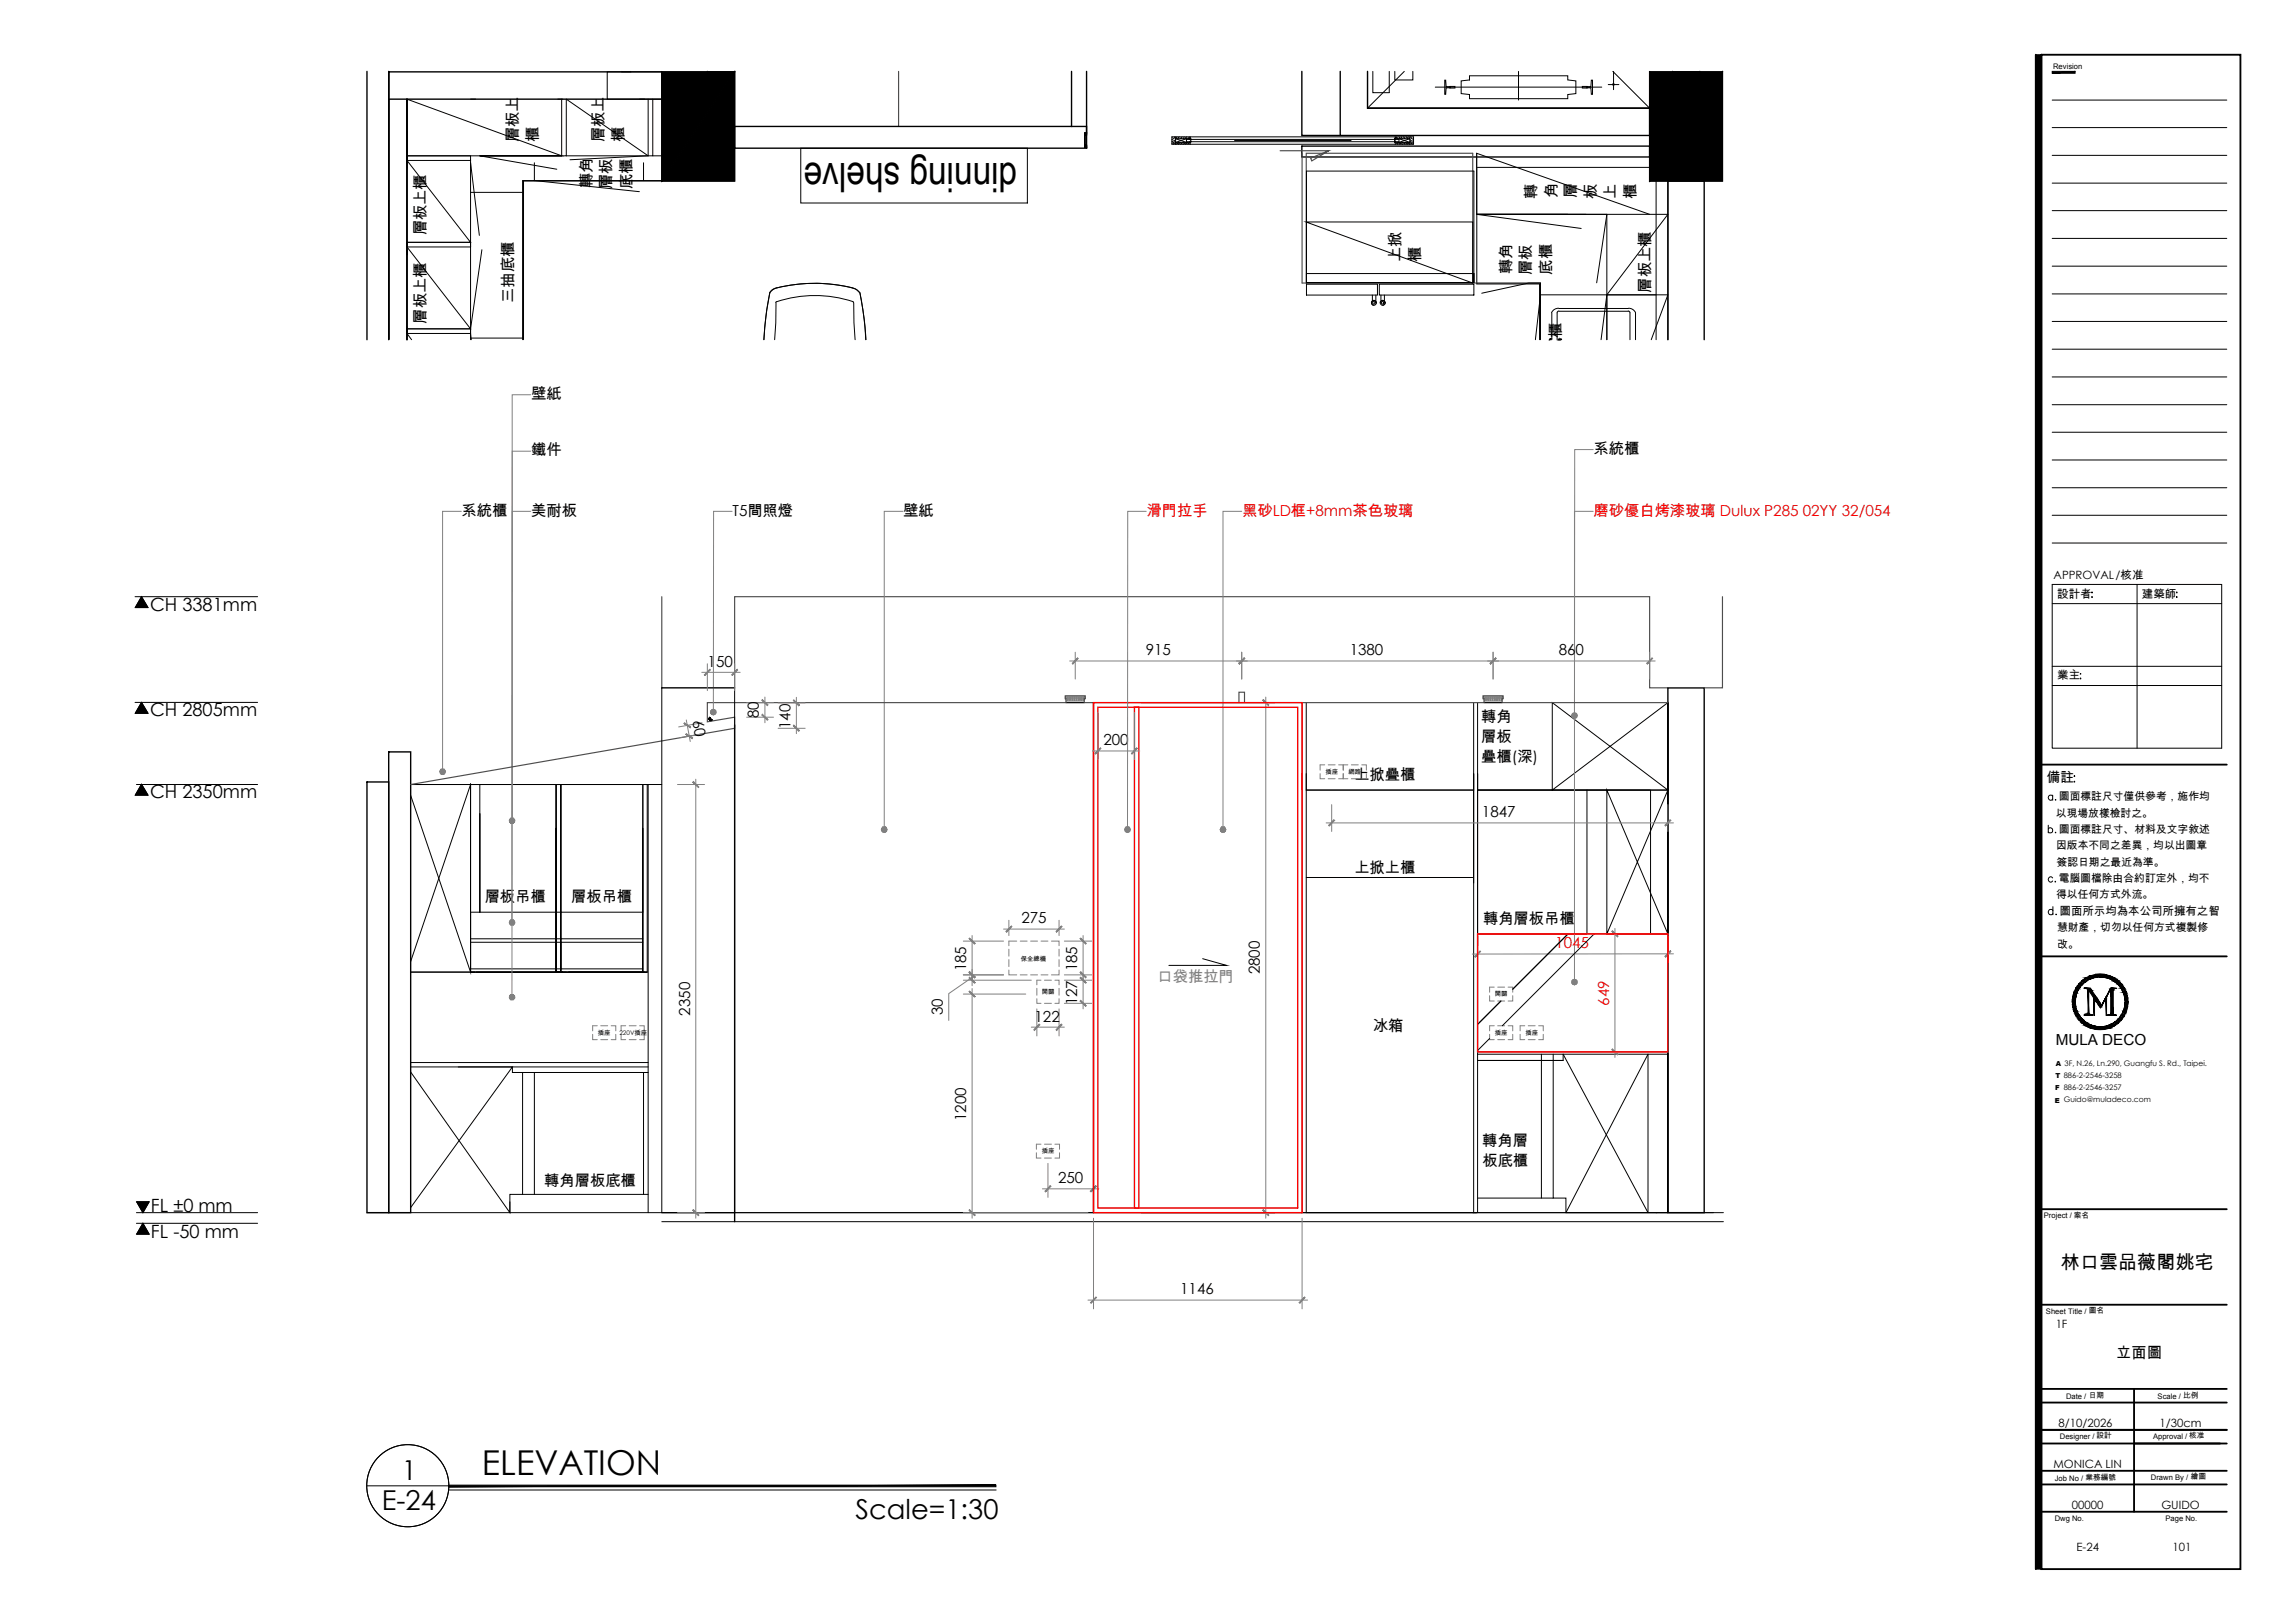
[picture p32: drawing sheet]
<svg xmlns="http://www.w3.org/2000/svg" width="420mm" height="297mm" viewBox="0 0 420 297" stroke-linecap="round" stroke-linejoin="round" font-family="sans-serif">
<defs><g id="words">
<text font-size="7.5" x="186.2" y="29.8" transform="rotate(180 186.2 29.8)">dinning shelve</text>
<text font-size="6.3" x="88.2" y="269.9">ELEVATION</text>
<g font-size="5">
<text x="73.6" y="270.9">1</text>
<text x="69.9" y="276.3">E-24</text>
<text x="156.6" y="278">Scale=1:30</text>
</g>
<text font-size="3.5" x="377.3" y="232.3">林口雲品薇閣姚宅</text>
<g font-size="3.3">
<text x="27.5" y="111.7">CH 3381mm</text>
<text x="27.5" y="131.1">CH 2805mm</text>
<text x="27.5" y="146.1">CH 2350mm</text>
<text x="27.6" y="221.7">FL ±0 mm</text>
<text x="27.6" y="226.5">FL -50 mm</text>
</g>
<g font-size="2.8">
<text x="94.9" y="26.1" transform="rotate(-90 94.9 26.1)">層板上</text>
<text x="98.6" y="26.1" transform="rotate(-90 98.6 26.1)">櫃</text>
<text x="110.5" y="26.1" transform="rotate(-90 110.5 26.1)">層板上</text>
<text x="114.2" y="26.1" transform="rotate(-90 114.2 26.1)">櫃</text>
<text x="108.3" y="34.5" transform="rotate(-90 108.3 34.5)">轉角</text>
<text x="112" y="34.7" transform="rotate(-90 112 34.7)">層板</text>
<text x="115.7" y="34.6" transform="rotate(-90 115.7 34.6)">底櫃</text>
<text x="281.3" y="36.4" transform="rotate(-90 281.3 36.4)">轉</text>
<text x="285" y="36.2" transform="rotate(-90 285 36.2)">角</text>
<text x="288.6" y="36.3" transform="rotate(-90 288.6 36.3)">層</text>
<text x="292.2" y="36.4" transform="rotate(-90 292.2 36.4)">板</text>
<text x="295.8" y="36.4" transform="rotate(-90 295.8 36.4)">上</text>
<text x="299.5" y="36.4" transform="rotate(-90 299.5 36.4)">櫃</text>
<text x="78" y="43.1" transform="rotate(-90 78 43.1)">層板上櫃</text>
<text x="260.1" y="47.9" transform="rotate(-90 260.1 47.9)">櫃</text>
<text x="256.4" y="48" transform="rotate(-90 256.4 48)">上掀</text>
<text x="276.7" y="50.2" transform="rotate(-90 276.7 50.2)">轉角</text>
<text x="280.3" y="50.3" transform="rotate(-90 280.3 50.3)">層板</text>
<text x="284" y="50.3" transform="rotate(-90 284 50.3)">底櫃</text>
<text x="302.2" y="53.6" transform="rotate(-90 302.2 53.6)">層板上櫃</text>
<text x="78" y="59.3" transform="rotate(-90 78 59.3)">層板上櫃</text>
<text x="94" y="55.4" transform="rotate(-90 94 55.4)">三抽底櫃</text>
<text x="285.8" y="61.9" transform="rotate(-90 285.8 61.9)">櫃</text>
<text x="97.2" y="73">壁紙</text>
<text x="97.2" y="83.3">鐵件</text>
<text x="291.8" y="83">系統櫃</text>
<text x="84.5" y="94.3">系統櫃</text>
<text x="97.2" y="94.3">美耐板</text>
<text x="134.1" y="94.3">T5間照燈</text>
<text x="165.4" y="94.3">壁紙</text>
<text x="209.8" y="119.9">915</text>
<text x="247.1" y="119.9">1380</text>
<text x="285.4" y="119.9">860</text>
<text x="129.5" y="122">150</text>
<text x="126.8" y="132" transform="rotate(80 126.8 132)">60</text>
<text x="138.9" y="131.5" transform="rotate(-90 138.9 131.5)">80</text>
<text x="144.7" y="133.4" transform="rotate(-90 144.7 133.4)">140</text>
<text x="202" y="136.3">200</text>
<text x="271.2" y="132.2">轉角</text>
<text x="271.2" y="135.8">層板</text>
<text x="247.9" y="142.7">上掀疊櫃</text>
<text x="271.2" y="139.5">疊櫃(深)</text>
<text x="271.3" y="149.5">1847</text>
<text x="247.9" y="159.8">上掀上櫃</text>
<text x="88.7" y="165.2">層板吊櫃</text>
<text x="104.6" y="165.2">層板吊櫃</text>
<text x="187" y="168.9">275</text>
<text x="271.5" y="169">轉角層板吊櫃</text>
<text x="176.9" y="177.8" transform="rotate(-90 176.9 177.8)">185</text>
<text x="197.2" y="177.8" transform="rotate(-90 197.2 177.8)">185</text>
<text x="230.7" y="178.3" transform="rotate(-90 230.7 178.3)">2800</text>
<text x="126.3" y="185.9" transform="rotate(-90 126.3 185.9)">2350</text>
<text x="172.6" y="185.8" transform="rotate(-90 172.6 185.8)">30</text>
<text x="197.2" y="184" transform="rotate(-90 197.2 184)">127</text>
<text x="189.4" y="187">122</text>
<text x="251.4" y="188.8">冰箱</text>
<text x="376.3" y="191.3">MULA DECO</text>
<text x="176.9" y="205.2" transform="rotate(-90 176.9 205.2)">1200</text>
<text x="271.4" y="209.7">轉角層</text>
<text x="271.4" y="213.4">板底櫃</text>
<text x="99.7" y="217">轉角層板底櫃</text>
<text x="193.7" y="216.5">250</text>
<text x="216.1" y="236.9">1146</text>
<text x="387.4" y="248.5">立面圖</text>
</g>
<g font-size="2.8" fill="#f00">
<text x="209.9" y="94.3">滑門拉手</text>
<text x="227.4" y="94.3">黑砂LD框+8mm茶色玻璃</text>
<text x="291.8" y="94.3">磨砂優白烤漆玻璃 Dulux P285 02YY 32/054</text>
<text x="284.7" y="173.5">1045</text>
<text x="294.6" y="184.1" transform="rotate(-90 294.6 184.1)">649</text>
</g>
<text font-size="2.8" fill="#808080" x="211.9" y="179.7">口袋推拉門</text>
<text font-size="2.5" x="374.7" y="143.2">備註</text>
<g font-size="2.1">
<text x="376" y="106">APPROVAL/核准</text>
<text x="376.6" y="109.4">設計者</text>
<text x="392.1" y="109.4">建築師</text>
<text x="376.6" y="124.3">業主</text>
<text x="377.1" y="167.4">圖面所示均為本公司所擁有之智</text>
<text x="376.3" y="243.1">1F</text>
<text x="376.9" y="261.2">8/10/2026</text>
<text x="395.4" y="261.2">1/30cm</text>
<text x="375.9" y="268.7">MONICA LIN</text>
<text x="379.3" y="276.2">00000</text>
<text x="395.7" y="276.2">GUIDO</text>
<text x="380.2" y="283.8">E-24</text>
<text x="397.7" y="283.8">101</text>
</g>
<g font-size="2">
<text x="376.4" y="149.5">以現場放樣檢討之。</text>
<text x="376.9" y="146.5">圖面標註尺寸僅供參考，施作均</text>
<text x="376.4" y="155.4">因版本不同之差異，均以出圖章</text>
<text x="376.9" y="152.4">圖面標註尺寸、材料及文字敘述</text>
<text x="376.5" y="158.4">簽認日期之最近為準。</text>
<text x="376.9" y="161.4">電腦圖檔除由合約訂定外，均不</text>
<text x="376.4" y="164.4">得以任何方式外流。</text>
<text x="376.6" y="170.4">慧財產，切勿以任何方式複製修</text>
<text x="376.6" y="173.4">改。</text>
</g>
<g font-size="1.4">
<text x="375.9" y="12.6">Revision</text>
<text x="374.2" y="222.9">Project / 案名</text>
<text x="374.6" y="240.4">Sheet Title / 圖名</text>
<text x="378.2" y="256.1">Date / 日期</text>
<text x="395" y="256.1">Scale / 比例</text>
<text x="377.1" y="263.4">Designer / 設計</text>
<text x="394.2" y="263.4">Approval / 核准</text>
<text x="376.2" y="271">Job No / 業務編號</text>
<text x="393.8" y="270.8">Drawn By / 繪圖</text>
<text x="376.2" y="278.3">Dwg No.</text>
<text x="396.5" y="278.3">Page No.</text>
</g>
<g font-size="1.3">
<text x="376.3" y="197.3">T 886-2-2546-3258</text>
<text x="376.3" y="195.1">A 3F, N.26, Ln.290, Guangfu S. Rd., Taipei.</text>
<text x="376.2" y="201.8">E Guido@muladeco.com</text>
<text x="376.3" y="199.5">F 886-2-2546-3257</text>
</g>
<g font-size="1.2">
<text x="242.7" y="141.6">插座</text>
<text x="246.9" y="141.6">網路</text>
<text x="186.9" y="175.8">保全總機</text>
<text x="190.7" y="181.9">開關</text>
<text x="273.7" y="182.3">開關</text>
<text x="109.4" y="189.4">插座</text>
<text x="113.4" y="189.4">220V插座</text>
<text x="273.7" y="189.4">插座</text>
<text x="279.3" y="189.4">插座</text>
<text x="190.7" y="211.1">插座</text>
</g>
</g></defs>
<!-- layer: I-ELEV1 -->
<path d="M71.2 137.6h4v84.3h-4zM134.5 132.7v90.9M200.2 128.6v93.3M305.4 125.9h6.6v96h-6.6zM67.2 143.1h4v78.8h-4z" fill="none" stroke="#000" stroke-width=".25"/>
<!-- layer: I-ELEV5 -->
<g fill="none" stroke="#000" stroke-width=".18">
<path d="M129.9 131.3l.5 .5h-.2l-.3-.3zM129.9 131.3l-.1 .1v.2h.1l-.1 .1 .1-.1-.1 .1 .4 .2h-.2l.3-.1M129.9 131.6h.1M130 131.8v.1v-.1M130.1 131.8l-.1 .1 .1-.1M238.4 128.6v93.3M239.1 128.6v16h30.7v-16M270.5 128.6v16h13.7l21.2-16v16h-21.2v-16l21.2 16h-34.9M305.4 128.6v93.3v-93.3M75.2 145.6l10.9 32.3v-31v31h-10.9h28.5M75.2 143.6h46M86.1 143.6v3.3v-3.3"/>
<path d="M86.1 143.6h.1M86.1 143.6l-10.9 32.4M87.8 143.6v23.3M101.8 151.6v26.3v-34.3v34.3M102.7 143.6v34.3v-34.3M117.7 151.6v26.3v-34.3v23.3h-31.6v11h1h-1M118.5 143.6h-43.3h43.3M118.5 143.6v34.3M118.7 143.6v78.3M239.1 141.6v80.3h30.5M239.1 144.6h30.7M269.8 141.6v80.3"/>
<path d="M270.5 141.6v80.3M290.5 144.6v26.3h-20h31.7v-26.3M86.1 177.3h31.6M86.1 171.8h31.6M86.1 172.5h16.7M102.1 177.9h.9h-15.9h30.9h-15M102.7 172.5v4.8v-4.8h15M118.5 177.9h-14.4h14.4M220.2 175.5l4.3 1.2h-10.5M239.1 160.6h30.5M294.2 170.9l11.2-26.3v26.3h-11.2v-26.3l11.2 26.3h-3.4M305.4 167.9h.1"/>
<path d="M75.2 196.2l18.1 25.7v-2M75.2 195.3h18.6l-18.6 25.7M75.2 194.5h43.5M83.9 195.3h34.8M93.8 195.3v1h24.9M95.7 196.3v22.3M97.8 196.3v22.3M117.8 196.3v22.3M270.5 192.9h34.9M270.5 194.1h15.7M270.5 192.5h34.9M282.2 192.9v26.4"/>
<path d="M284.4 192.9v26.4h2.3v2.6M284.4 194.1h1.8v-1.2l15.5 29v-29l-15 29M118.7 218.6h-25.4v3.3M270.5 219.3h13.9M270.3 221.9h-.7h.7M286.7 221.9h18.7"/>
</g>
<!-- layer: I-ELEV6 -->
<g fill="none" stroke="#808080" stroke-width=".18">
<path d="M195 127.4h3.7v.5h-3.7zM195 127.6h3.7M195.4 127.6l.1 .6h-.2zM195.7 127.6l.1 .6h-.1zM196 127.6v.6h.1l-.1-.6M196.3 127.6l.2 .6h-.2zM196.7 127.6l.1 .6h-.2zM197 127.6l.1 .6h-.1zM197.4 127.6l-.1 .6h.1v-.6M197.7 127.6l.1 .6h-.1zM198 127.6l.1 .6h-.1zM198.4 127.6l.1 .6h-.2z"/>
<path d="M242.5 140h-.8v1M243.2 140h1.2M245.1 140h.8v1v-1h.9M247.4 140h1.3M249.3 140h.8v1M271.5 127.4h3.7v.5h-3.7zM271.5 127.6h3.7M271.9 127.6l-.1 .6h.1v-.6M272.2 127.6l.1 .6h-.1zM272.5 127.6l.1 .6h-.1zM272.9 127.6l.1 .6h-.2zM273.2 127.6v.6h.1l-.1-.6"/>
<path d="M273.5 127.6l.1 .6h-.1zM273.9 127.6l.1 .6h-.2zM274.2 127.6v.6h.1v-.6M274.6 127.6l-.1 .6h.1v-.6M274.9 127.6l.1 .6h-.2zM241.7 141.6v.9h.8M243.2 142.5h1.2M245.1 142.5h.8v-.9v.9h.9M247.4 142.5h1.3M250.1 141.6v.9h-.8M184.7 177.5v.9h1.4M184.7 173.7v1.3"/>
<path d="M184.7 175.6v1.3M186.1 172.2h-1.4v.9M186.8 178.4h1.2M186.8 172.2h1.2M188.7 178.4h1.2M188.7 172.2h1.2M190.6 179.4h-.8v.8M190.6 178.4h1.3M190.6 172.2h1.3M191.2 179.4h1.3M192.5 172.2h1.4v.9M193.1 179.4h.8v.8"/>
<path d="M193.9 177.5v.9h-1.4M193.9 173.7v1.3M193.9 175.6v1.3M108.5 189.3v1h.8M109.3 187.7h-.8v1M110 190.3h1.3M110 187.7h1.3M111.9 187.7h.8v1M112.7 189.3v1h-.8M113.7 189.3v1h.9M114.6 187.7h-.9v1M115.2 190.3h1.3"/>
<path d="M115.2 187.7h1.3M117.1 187.7h.8v1M117.9 189.3v1h-.8M189.8 182.8v.8h.8M189.8 180.9v1.2M191.2 183.6h1.3M193.9 182.8v.8h-.8M193.9 180.9v1.2M272.7 189.3v1h.9M272.7 182.2v1h.9M273.6 187.7h-.9v1M273.6 180.7h-.9v.9"/>
<path d="M274.2 190.3h1.3M274.2 187.7h1.3M274.2 183.2h1.3M274.2 180.7h1.3M276.1 187.7h.8v1M276.1 180.7h.8v.9M276.9 189.3v1h-.8M276.9 182.2v1h-.8M278.3 189.3v1h.8M279.1 187.7h-.8v1M279.8 190.3h1.3M279.8 187.7h1.3"/>
<path d="M281.7 187.7h.8v1M282.5 189.3v1h-.8M189.7 211v.9h.9M190.6 209.4h-.9v.9M191.2 211.9h1.3M191.2 209.4h1.3M193.1 209.4h.9v.9M194 211v.9h-.9"/>
</g>
<!-- layer: I-ELEV-DIM -->
<g fill="none" stroke="#808080" stroke-width=".18">
<path d="M196.9 119.4v4.9M227.3 119.4v4.9M273.3 119.4v4.9M302 119.4v4.9M125.6 131.8l.8 3.9M128.5 123h7M128.5 132.3l-4.3 .7M128.9 134.3l-4.3 .7M129.5 121.5v4.9M134.5 121.5v4.9M136.7 131.3h4.9M136.7 128.6h4.9"/>
<path d="M140 127.6v4.7M142.5 133.3h4.9M142.5 128.6h4.9M145.8 127.6v6.7M195.8 121h107.2M200 137.4h8.7M201 130.4v8.6M207.7 130.4v8.6M209 128.6h24.3M231.7 127.6v95.4M124 143.6h5M127.4 142.6v80.4"/>
<path d="M242.8 150.6h63.6M243.8 147.3v4.9M305.4 147.3v4.9M176.4 179.4h12.4M176.4 178.4h7.3M176.4 172.2h7.3M178 178.9l-4.3 2.9v5M178 179.4v-1v1M178 171.2v9.2M183.7 170h11.2M184.7 168.4v2.8M193.9 168.4v2.8"/>
<path d="M194.9 179.4h5M194.9 178.4h5M194.9 172.2h5M198.3 178.4v6.2M198.3 171.2v8.2M176.4 181.9h11.4M178 180.9v42.1M188.8 188h6.1M189.8 184.6v5M193.9 184.6v5M194.9 183.6h5M190.8 217.6h10.4"/>
<path d="M191.9 212.9v6.2M200.2 212.9v6.2M124 221.9h5M176.4 221.9h22.8M199.2 237.9h40.2M200.2 223v16.6M209 221.9h24.3M238.4 223v16.6"/>
</g>
<!-- layer: 0 -->
<g fill="#808080" stroke="#808080" stroke-width=".18">
<path d="M192.3 217l-.9 1.1 1-1zM192.3 217l-.9 1.1-.1-.1z"/>
<path d="M199.6 218l.1 .1 .9-1.1zM200.6 217l.1 .1-1 1z"/>
<path d="M93.8 150.2v.5h-.3zM93.3 150.4l.2 .3 .3-.5zM93.3 150.2h.5l-.5 .2z"/>
<path d="M93.3 150l.5 .2h-.5zM93.5 149.8l-.2 .2 .5 .2zM93.5 149.8l.3-.1v.5z"/>
<path d="M93.8 149.7l.2 .1-.2 .4zM94 149.8l-.2 .4 .4-.2zM93.8 150.2l.4-.2v.2z"/>
<path d="M93.8 150.2h.4v.2zM93.8 150.2l.2 .5 .2-.3zM93.8 150.2l.2 .5h-.2z"/>
<path d="M93.7 168.9v.4h-.2zM93.3 169.1l.2 .2 .2-.4zM93.3 168.9h.4l-.4 .2z"/>
<path d="M93.3 168.6l.4 .3h-.4zM93.5 168.4l-.2 .2 .4 .3zM93.5 168.4l.2-.1v.6z"/>
<path d="M93.7 168.3l.3 .1-.3 .5zM94 168.4l-.3 .5 .5-.3zM93.7 168.9l.5-.3v.3z"/>
<path d="M93.7 168.9h.5v.2zM93.7 168.9l.3 .4 .2-.2zM93.7 168.9l.3 .4h-.3z"/>
<path d="M93.7 182.5v.5h-.2zM93.3 182.7l.2 .3 .2-.5zM93.3 182.5h.4l-.4 .2z"/>
<path d="M93.3 182.3l.4 .2h-.4zM93.5 182.1l-.2 .2 .4 .2zM93.5 182.1l.2-.1v.5z"/>
<path d="M93.7 182l.3 .1-.3 .4zM94 182.1l-.3 .4 .5-.2zM93.7 182.5l.5-.2v.2z"/>
<path d="M93.7 182.5h.5v.2zM93.7 182.5l.3 .5 .2-.3zM93.7 182.5l.3 .5h-.3z"/>
<path d="M288.2 131v.5l-.2-.1zM287.8 131.2l.2 .2 .2-.4zM287.7 131h.5l-.4 .2z"/>
<path d="M287.8 130.7l.4 .3h-.5zM288 130.5l-.2 .2 .4 .3zM288 130.5h.2v.5z"/>
<path d="M288.2 130.5h.3l-.3 .5zM288.5 130.5l-.3 .5 .5-.3zM288.2 131l.5-.3 .1 .3z"/>
<path d="M288.2 131h.6l-.1 .2zM288.2 131l.3 .4 .2-.2zM288.2 131l.3 .4-.3 .1z"/>
<path d="M288.2 179.7v.5h-.2zM287.8 180l.2 .2 .2-.5zM287.7 179.7h.5l-.4 .3z"/>
<path d="M287.8 179.5l.4 .2h-.5zM288 179.3l-.2 .2 .4 .2zM288 179.3l.2-.1v.5z"/>
<path d="M288.2 179.2l.3 .1-.3 .4zM288.5 179.3l-.3 .4 .5-.2zM288.2 179.7l.5-.2 .1 .2z"/>
<path d="M288.2 179.7h.6l-.1 .3zM288.2 179.7l.3 .5 .2-.2zM288.2 179.7l.3 .5h-.3z"/>
<path d="M81 141.2v.5h-.2zM80.6 141.5l.2 .2 .2-.5zM80.5 141.2h.5l-.4 .3z"/>
<path d="M80.6 141l.4 .2h-.5zM80.8 140.8l-.2 .2 .4 .2zM80.8 140.8l.2-.1v.5z"/>
<path d="M81 140.7l.3 .1-.3 .4zM81.3 140.8l-.3 .4 .4-.2zM81 141.2l.4-.2 .1 .2z"/>
<path d="M81 141.2h.5l-.1 .3zM81 141.2l.3 .5 .1-.2zM81 141.2l.3 .5h-.3z"/>
<path d="M161.9 151.8v.5h-.3zM161.5 152.1l.1 .2 .3-.5zM161.4 151.8h.5l-.4 .3z"/>
<path d="M161.5 151.6l.4 .2h-.5zM161.6 151.4l-.1 .2 .4 .2zM161.6 151.4l.3-.1v.5z"/>
<path d="M161.9 151.3l.2 .1-.2 .4zM162.1 151.4l-.2 .4 .4-.2zM161.9 151.8l.4-.2 .1 .2z"/>
<path d="M161.9 151.8h.5l-.1 .3zM161.9 151.8l.2 .5 .2-.2zM161.9 151.8l.2 .5h-.2z"/>
<path d="M130.6 130.3v.5h-.3zM130.2 130.6l.1 .2 .3-.5zM130.1 130.3h.5l-.4 .3z"/>
<path d="M130.2 130.1l.4 .2h-.5zM130.2 130.1l.4 .2-.3-.4zM130.3 129.9l.3-.1v.5z"/>
<path d="M130.6 129.8l.3 .1-.3 .4zM130.9 129.9l-.3 .4 .4-.2zM130.6 130.3l.4-.2 .1 .2z"/>
<path d="M130.6 130.3h.5l-.1 .3zM130.6 130.3l.3 .5 .1-.2zM130.6 130.3l.3 .5h-.3z"/>
<path d="M177.4 181.5l1 1 .1-.1zM177.4 181.5l.1-.1 1 1z"/>
<path d="M177.4 221.5l1.1 .9-1-1zM177.4 221.5l1.1 .9-.1 .1z"/>
<path d="M177.4 179l1 .9h.1zM177.5 178.8l1 1.1-1.1-.9z"/>
<path d="M177.5 177.8l-.1 .2 1.1 .8zM177.4 178l1.1 .8-.1 .2z"/>
<path d="M177.5 177.8l-.1 .2 1.1 .8zM177.4 178l1.1 .8-.1 .2z"/>
<path d="M177.4 171.8l1 1 .1-.1zM177.4 171.8l.1-.1 1 1z"/>
<path d="M190.2 187.4l-.9 1.1 .1 .1zM190.2 187.4l.2 .2-1 1z"/>
<path d="M194.3 187.4l-.9 1.2 1-1zM194.3 187.4l-.9 1.2-.1-.1z"/>
<path d="M197.7 183.2l1.1 1v-.1zM197.7 183.2l.2-.1 .9 1z"/>
<path d="M197.7 179l1.1 .9-.9-1.1zM197.7 179l1.1 .9z"/>
<path d="M197.9 177.8l-.2 .2 1.1 .8zM197.7 178l1.1 .8v.2z"/>
<path d="M197.7 171.8l1.1 1v-.1zM197.7 171.8l.2-.1 .9 1z"/>
<path d="M193.3 170.5l.1 .1 .9-1.1zM194.3 169.5l.1 .1-1 1z"/>
<path d="M185.2 169.5l-.9 1.1 1-1zM184.2 170.5l1-1-.9 1.1z"/>
<path d="M126.8 143.2l1 .9 .1-.1zM126.8 143.2l.2-.2 .9 1z"/>
<path d="M126.8 221.5l1.1 .9-.9-1zM126.8 221.5l1.1 .9-.1 .1z"/>
<path d="M145.2 132.8l1 1 .1-.1zM145.3 132.7l1 1-1.1-.9z"/>
<path d="M145.3 128.1l-.1 .1 1.1 .9zM145.2 128.2l1.1 .9-.1 .1z"/>
<path d="M139.5 130.8l1 1 .1-.1zM139.6 130.7l1 1-1.1-.9z"/>
<path d="M139.6 128l-.1 .1 1.1 .9zM139.5 128.1l1.1 .9-.1 .1z"/>
<path d="M135 122.5l-.9 1.1 .9-1zM135 122.5l-.9 1.1-.2-.1z"/>
<path d="M128.9 123.5l.1 .1 1-1.1zM130 122.5v.1l-1 1z"/>
<path d="M125.3 132.3l-.1 .1 1.2 .7zM125.2 132.4l1.2 .7v.1z"/>
<path d="M125.6 134.4l1.1 .8 .1-.1zM125.6 134.3l1.2 .8-1.2-.7z"/>
<path d="M301.5 121.4l.1 .1 .9-1.1zM302.5 120.4l.1 .1-1 1z"/>
<path d="M273.8 120.4l-.9 1.1 1-1zM272.8 121.4l1-1-.9 1.1z"/>
<path d="M272.8 121.4l.1 .1 .9-1.1zM273.8 120.4l.1 .1-1 1z"/>
<path d="M227.8 120.4l-.9 1.1 1-1zM226.8 121.4l1-1-.9 1.1z"/>
<path d="M226.8 121.4l.1 .1 .9-1.1zM227.8 120.4l.1 .1-1 1z"/>
<path d="M197.3 120.4l-.9 1.1 1-1zM197.3 120.4l-.9 1.1-.1-.1z"/>
<path d="M271 174.1l-.9 1.1 1-1.1zM271 174.1l-.9 1.1-.1-.1z"/>
<path d="M304.8 175l.1 .2 .9-1.2zM305.8 174l.1 .1-1 1.1z"/>
<path d="M295.1 170.5l1 1 .1-.1zM295.2 170.3l1 1.1-1.1-.9z"/>
<path d="M295.2 192l-.1 .1 1.1 .9zM295.1 192.1l1.1 .9-.1 .1z"/>
<path d="M304.8 151l.1 .2 .9-1.1zM305.8 150.1h.1l-1 1.1z"/>
<path d="M244.2 150.1l-.9 1.1 1-1.1zM244.2 150.1l-.9 1.1-.1-.2z"/>
<path d="M223.9 151.8v.5h-.3zM223.5 152.1l.1 .2 .3-.5zM223.4 151.8h.5l-.4 .3z"/>
<path d="M223.5 151.6l.4 .2h-.5zM223.6 151.4l-.1 .2 .4 .2zM223.6 151.4l.3-.1v.5z"/>
<path d="M223.9 151.3l.3 .1-.3 .4zM224.2 151.4l-.3 .4 .4-.2zM223.9 151.8l.4-.2 .1 .2z"/>
<path d="M223.9 151.8h.5l-.1 .3zM223.9 151.8l.3 .5 .1-.2zM223.9 151.8l.3 .5h-.3z"/>
<path d="M200.7 237.4l-1 1.1 1-1zM200.7 237.4l-1 1.1-.1-.1z"/>
<path d="M237.8 238.4l.2 .1 .8-1.1zM238.8 237.4l.1 .1-.9 1z"/>
<path d="M231.2 128.1l1 1 .1-.1zM231.2 128.1l.1-.1 1 1z"/>
<path d="M231.2 221.5l1.1 .9-1-1zM231.2 221.5l1.1 .9-.1 .1z"/>
<path d="M207.1 137.9l.1 .1 .9-1.1zM208.1 136.9l.1 .1-1 1z"/>
<path d="M201.5 136.9l-.9 1.1 .9-1zM200.4 137.9l1.1-1-.9 1.1z"/>
<path d="M206.4 151.8v.5h-.2zM206 152.1l.2 .2 .2-.5zM205.9 151.8h.5l-.4 .3z"/>
<path d="M206 151.6l.4 .2h-.5zM206.2 151.4l-.2 .2 .4 .2zM206.2 151.4l.2-.1v.5z"/>
<path d="M206.4 151.3l.3 .1-.3 .4zM206.7 151.4l-.3 .4 .4-.2zM206.4 151.8l.4-.2 .1 .2z"/>
<path d="M206.4 151.8h.5l-.1 .3zM206.4 151.8l.3 .5 .1-.2zM206.4 151.8l.3 .5h-.3z"/>
</g>
<!-- layer: I-ELEV2 -->
<path d="M121.2 109.2v16.7h13.3v-16.7h167.5v16.7h13.3v-16.7M195.2 128.6l-.2-1.2h3.7v.5h-.2v.7M226.8 126.7h1v1.9h-1zM271.7 128.6v-.7h-.2v-.5h3.7v.5h-.2v.7M305.4 128.6h-175.9v3.5l5-.8v2l-59.3 10.3" fill="none" stroke="#4c4c4c" stroke-width=".21"/>
<!-- layer: I-ELEV4 -->
<path d="M67.2 221.9h248.3M121.2 223.6h194.3" fill="none" stroke="#000" stroke-width=".18"/>
<!-- layer: I-DWGTITLE -->
<g fill="none" stroke="#000" stroke-width=".18">
<path d="M67.2 271.9h15M82.1 272.7h100.3"/>
<circle cx="74.7" cy="271.9" r="7.5"/>
</g>
<path d="M82.2 271.8v.3l100.1-.3zM82.2 272.1l100.1-.3v.3z" fill="#000" stroke="#000" stroke-width=".18"/>
<!-- layer: 0 -->
<path d="M97.2 72.2h-3.4v78M84.5 93.6h-3.5v47.6M97.2 82.6h-3.4l-.1 86.3M97.2 93.6h-3.4l-.1 88.9M134 93.6h-3.4v36.7M165.3 93.6h-3.4v58.2M209.8 93.6h-3.3l-.1 58.2M227.3 93.6h-3.4v58.2M291.7 82.3h-3.4l-.1 48.7M291.7 93.6h-3.5v86.1" fill="none" stroke="#808080" stroke-width=".18"/>
<!-- layer: I-ELEV252 -->
<path d="M121.2 125.9h13.3v96h-13.3z" fill="none" stroke="#000" stroke-width=".18"/>
<!-- layer: I-ELEV-TEXT -->
<path d="M24.7 109.2h22.5M25.9 109.2l1.2 2h-2.3zM24.7 128.6h22.5M25.9 128.6l1.2 1.9h-2.3zM25 143.6h22.2M25.9 143.5l1.2 2h-2.3zM25 219.9h2.3l-1.1 2zM25 221.9h22.2M25 223.9h22.2M26.2 223.9l1.1 2h-2.3z" fill="none" stroke="#000" stroke-width=".18"/>
<path d="M25.9 109.2l1.2 2h-2.3zM25.9 128.6l1.2 1.9h-2.3zM25.9 143.5l1.2 2h-2.3zM25 219.9h2.3l-1.1 2zM26.2 223.9l1.1 2h-2.3z" fill="#000" stroke="#000" stroke-width=".18"/>
<!-- layer: I-ELEV2 -->
<path d="M195.2 128.3h3.3M271.7 128.3h3.3" fill="none" stroke="#808080" stroke-width=".18"/>
<path d="M195.2 128.6h3.3M271.7 128.6h3.3" fill="none" stroke="#000" stroke-width=".18"/>
<!-- layer: $MIRROR -->
<path d="M270.5 171.3v4.9M294 170.9h5M295.7 169.9v23.6M305.4 171.3v4.9M306.4 174.6h-36.9M294 192.5h5" fill="none" stroke="#808080" stroke-width=".18"/>
<!-- layer: 0 -->
<g fill="none" stroke="#000" stroke-width=".18">
<path d="M375.7 18.3h32M375.7 23.4h32M375.7 28.4h32M375.7 33.5h32M375.7 38.6h32M375.7 53.8h32M375.7 48.7h32M375.7 43.6h32M375.7 58.8h32M375.7 79.1h32M375.7 74.1h32M375.7 69h32"/>
<path d="M375.7 63.9h32M375.7 84.2h32M375.7 89.3h32M375.7 94.3h32M375.7 99.4h32M375.7 107h31v29.9h-31zM375.7 110.5h31M383 108.4v.1zM383 109.2v.2zM391.2 107v29.9M398.4 108.4h.2zM398.4 109.3h.2z"/>
<path d="M375.7 121.9h31M375.7 125.5h31M380.8 123.3h.2zM380.8 124.2h.2zM375 151.7a.45 .45 0 0 1 .7 0 .45 .45 0 0 1 0 .6 .45 .45 0 0 1-.7 0M375 151v1.4M375.8 145.7a.45 .45 0 0 0-.7-.1 .45 .45 0 0 0 0 .7 .45 .45 0 0 0 .7-.1M375.8 145.5v1M376.3 146.3v.2l.1-.1M376.3 152.3v.1h.1M379.7 142.1h.2zM379.7 143.1h.2z"/>
<path d="M287.1 170.9l-10.2 10.1M291.8 170.9l-16.8 16.8M375.8 160.7a.45 .45 0 0 0-.7-.1 .45 .45 0 0 0 0 .7 .45 .45 0 0 0 .7-.1M375.8 166.7a.47 .47 0 0 0-.7-.1 .47 .47 0 0 0 0 .7 .47 .47 0 0 0 .7-.1M375.8 165.9v1.5M376.3 161.3v.1M376.4 167.3l-.1 .1h.2M272.7 190.1l-2.2 2.2M274.8 183.2l-4.3 4.3"/>
</g>
<!-- layer: $MIRROR -->
<path d="M270.5 170.9h34.9v21.6h-34.9z" fill="none" stroke="#f00" stroke-width=".25"/>
<path d="M200.2 128.6h38.2v93.3h-38.2zM201 129.4h36.6v91.7h-36.6zM207.7 129.4h.8v91.7h-.8z" fill="none" stroke="#f00" stroke-width=".25"/>
<!-- layer: I-ELEV-DIM -->
<g fill="#000" stroke="#000" stroke-width=".18">
<path d="M121.2 13.2v19.9l13.3-19.9zM134.5 13.2v19.9h-13.3z"/>
<path d="M302 13.2v19.9l13.3-19.9zM315.3 13.2v19.9h-13.3z"/>
</g>
<path d="M302 13.2h13.3v19.9h-13.3z" fill="none" stroke="#000" stroke-width=".25"/>
<!-- layer: I-WALL -->
<g fill="none" stroke="#000" stroke-width=".25">
<path d="M67.2 13.1v49.1M71.2 13.1v49.1v-49h50M74.5 18.1v44.1M121.2 13.2h13.3v19.9h-13.3zM121.2 18.1h-50v44.1M129.5 13.1h5M196.2 13.1v10h-61.7v4h64.4v-.1h-.3v-2.7h.3v-11.2M238.3 13.1v11.7h7M245.4 13.1v11.7h56.6v-5h-51.6v-6.7M306.2 13.1h5M196.2 23.1h2.7v4M198.6 24.3h.3v.4h-.3v1.9h.3v.4h-.3z"/>
<path d="M238.3 26.7h63.7v2h-63.7zM305.4 62.2v-29.1h6.6v29.1"/>
</g>
<path d="M111.2 13.2h10v4.9h-10z" fill="none" stroke="#000" stroke-width=".18"/>
<path d="M250.4 13.1v6.7h51.6v-6.7M257.1 13.1l-6.7 6.7M295.3 13.1l6.7 6.7" fill="none" stroke="#000" stroke-width=".18"/>
<!-- layer: I-FL-STAIR -->
<path d="M164.5 13.1v10" fill="none" stroke="#4c4c4c" stroke-width=".21"/>
<path d="M134.5 13.1v10" fill="none" stroke="#000" stroke-width=".18"/>
<!-- layer: I-EQUIP -->
<g fill="none" stroke="#000" stroke-width=".18">
<path d="M250.4 13.1v6.7h51.6v-6.7M251.3 13.1v3.9h3v-3.9M255.4 13.1v1.5h3.3v-1.5M262.8 15.9h30.4M264.5 14.7h.2l.1 1.2 1.6-.1v.3h-1.6l-.1 1.2h-.2zM267.5 14.8l1.5-.2v-.7h18v.7l1.5 .2v2.3l-1.5 .2v.8h-18v-.8l-1.5-.2zM278 13.1v5.2M289.7 15.8l1.6 .1v-1.2h.2v2.6h-.2v-1.2h-1.6zM294.4 15.5h2M295.4 13.1v3.3M74.5 24.1v38.1"/>
<circle cx="295.4" cy="15.5" r=".15"/>
</g>
<path d="M121.2 13.1v.1M302 13.1v.1" fill="none" stroke="#000" stroke-width=".18"/>
<path d="M113.8 13.1h1.7" fill="none" stroke="#000" stroke-width=".18"/>
<!-- layer: I-FURN-LOOSE -->
<path d="M146.6 27.1h41.5v10.1h-41.5zM140.9 53.6a1.88 1.88 0 0 1 1.3-.9 28.6 28.6 0 0 1 14.3 .1l.9 .8M140.9 53.6l-.5 3.2-.5 5.4M157.4 53.6l.6 3.2 .5 5.4M139.8 62.2a54.7 54.7 0 0 1 1.1-8.6 2.58 2.58 0 0 1 2.2-1.1 26.7 26.7 0 0 1 13.7 .5l.6 .6a52.9 52.9 0 0 1 1.1 8.6" fill="none" stroke="#000" stroke-width=".18"/>
<g fill="#fff" stroke="#fff" stroke-width=".18">
<path d="M148.4 51.9l9.1 2.2 .2 .8z"/>
<path d="M148.4 51.9l9.1 2.2-.1-.5zM148.4 51.9l8.4 1.1 .6 .6zM148.4 51.9l8.4 1.1-.3-.1z"/>
<path d="M148.4 51.9l8.1 1-.8-.3zM148.4 51.9l6.1 .5 1.2 .2zM148.4 51.9l6.1 .5-1.7-.3z"/>
<path d="M148.4 51.9l4.4 .2zM148.4 51.9l3.2 .1zM148.4 51.9h2.1z"/>
<path d="M146.6 52l1.8-.1zM145.8 52.1l2.6-.2zM144.6 52.2l3.8-.3z"/>
<path d="M143.1 52.5l5.3-.6-3.8 .3zM142.2 52.7l.9-.2 5.3-.6zM141.9 52.8l6.5-.9z"/>
<path d="M141.5 53l6.9-1.1-6.5 .9zM141.1 53.3l.4-.3 6.9-1.1zM141.1 53.3l-.2 .3 7.5-1.7z"/>
<path d="M140.9 53.6l-.1 .4 7.6-2.1zM140.8 54l7.6-2.1-7.7 2.8zM140.7 54.7l-.2 .9 7.9-3.7z"/>
<path d="M140.5 55.6l-.1 1.1 8-4.8zM140.4 56.7l8-4.8-8.2 6zM140.2 57.9l-.1 1.3 8.3-7.3z"/>
<path d="M140.1 59.2l-.2 2 8.5-9.3zM148.4 51.9l-8.6 10.3 .1-1zM148.4 51.9l-8.6 10.3h18.7z"/>
<path d="M148.4 51.9l10.1 10.3v-.8zM148.4 51.9l9.8 6.6 .3 2.9zM148.4 51.9l9.8 6.6-.5-3.6z"/>
</g>
<!-- layer: FF-FURN -->
<path d="M142.1 55.4l-.1 3.7-.2 3.1M142.2 55.2l-.2 .2M156.1 55.2l.2 .2M156.2 55.2a22.3 22.3 0 0 0-14 0M156.3 55.4v3.6l.2 3.2" fill="none" stroke="#000" stroke-width=".18"/>
<!-- layer: K-EQUIP -->
<g fill="none" stroke="#000" stroke-width=".18">
<path d="M239.2 31.3h30.6v20.4v-1.6h-30.6v1.6h30.6h-30.6zM239.2 52h13v2h-13zM251.2 54v1.1M251.9 54l-.1 1.1M252 55.4a.44 .44 0 0 0-.5-.4 .44 .44 0 0 0-.4 .4 .44 .44 0 0 0 .4 .5M252.5 52h17.3v2h-17.3zM252.7 55.4a.44 .44 0 0 1 .4-.4 .44 .44 0 0 1 .5 .4M252.8 54l.1 1.1M253.4 54v1.1M253.6 55.4l-.2 .4-.3 .1M284.1 57.3v4.9M285.4 56.4a1.38 1.38 0 0 0-1.3 .8"/>
<path d="M285.4 56.9l-.3 .3v5M285.4 56.5h12.7M285.4 57h12.7M298.1 56.9l.3 .3v5M298.1 56.4a1.38 1.38 0 0 1 1.3 .8M299.4 57.3v4.9"/>
<circle cx="251.5" cy="55.4" r=".44"/>
<circle cx="251.5" cy="55.4" r=".23"/>
<circle cx="253.1" cy="55.4" r=".44"/>
<circle cx="253.1" cy="55.4" r=".23"/>
</g>
<g fill="none" stroke="#000" stroke-width=".18">
<path d="M74.5 18.1v12.6M74.5 18.1l28.3 10.4h-15h15.9v-10.4l15 10.4h.8v-10.4M74.5 18.1v11.7M86.1 18.1h1M102.1 18.1h.9M102.8 18.1v10.4h-28.3M117.1 18.1h.9M118.7 18.1v10.4h-15M74.5 29.4l11.6 15h-11.6v.8l11.6 15h-11.6v.8l.9 1.2M86.1 29.4v-.9h-11.6v.9h11.6v15.8v-.8h-11.6v.8h11.6v15.8v-.8h-11.6v.8h11.6v1.2M86.1 30.7v-.9l1.7 13.3M102.8 28.5h-15l14.1 2.5"/>
<path d="M118.7 28.5l-14.3 .7M119.5 28.5h1.7M287 39.2h-16.7h20.1M294.2 39.2v23v-8.2h11.2v8.2M294.2 39.2h-23.9v-11.1l31.7 11.1M294.2 39.2l-1.9 12.6M305.4 33.1v20.9l-3.1 8.2M74.5 45.7v1v-1M74.5 59.8v.9M88.2 45.7l-2.1 14.5M239.1 51.8h30.5v-11.2h-30.5l30.5 11.2M289.5 41.8l-19.2-2.6h35.1l-11.2 14.8-1.1 8.2"/>
<path d="M86.1 61l.2 1.2"/>
</g>
<path d="M86.1 35.2h9.6M97.8 29.8v3.2h-2.1v29.2M117.8 29.8v3.2h-20l19.3 2.1M117.8 33h3.4M282 51.8h-2.1l-8.6 1.9M282 51.8v10.4M282 51.8h-11.7v-21.2h32.9v31.6M303.2 54h-21.2l-.9 8.2M86.1 61.9h9.6" fill="none" stroke="#000" stroke-width=".18"/>
<!-- layer: jb -->
<path d="M121.2 33l-25.4 .1v29.1M270.3 51.8v.2h11.6v10.2" fill="none" stroke="#000" stroke-width=".18"/>
<!-- layer: j -->
<path d="M238.4 28.1v23.7h.7v-23.7h30.5v23.7h.7v-23.7" fill="none" stroke="#4c4c4c" stroke-width=".21"/>
<!-- layer: K-EQUIP-TAG -->
<path d="M283.7 62v.2M285.6 62.2h.1M285.6 62.1l-.1 .1M285.8 62.2h.1" fill="none" stroke="#000" stroke-width=".18"/>
<g fill="#000" stroke="#000" stroke-width=".18">
<path d="M285.4 62l-.1 .2z"/>
<path d="M283.7 62.2l.2-.2v.2zM283.7 62v.2l.2-.2z"/>
<path d="M285.4 62l.2 .1-.2 .1zM285.4 62.2l.2-.1z"/>
<path d="M285.6 62.1h.2zM285.6 62.2l.2-.1z"/>
</g>
<!-- layer: DOOR -->
<path d="M234.4 27.6h8.8l-3.3 1.3 .3 .5 3-1.8" fill="none" stroke="#4c4c4c" stroke-width=".21"/>
<!-- layer: I-GLAZE -->
<path d="M217.2 25.9h38.9M217.2 25.5h38.9" fill="none" stroke="#000" stroke-width=".18"/>
<!-- layer: DOOR -->
<g fill="none" stroke="#000" stroke-width=".18">
<path d="M214.6 25l-.1 .1M215.1 25l-.1 .3-.5 .3M215.2 25.5l-.7 .4M215.2 25.9l-.7 .3M215.2 25.4l2 .7M215.3 26.1l-.5 .3M215.5 25l-.2 .4M215.8 26.1l-.5 .3M215.9 25l-.3 .4M216.2 25.4h.1M216.2 26.1l-.5 .3M216.4 25l-.2 .4"/>
<path d="M216.7 26.1l-.5 .3M216.8 25l-.1 .4M217.1 26.1l-.5 .3M217.2 25.4l-2 .7M217.3 25l-.3 .4M217.5 25.4h.1M217.5 26.1l-.5 .3M217.7 25l-.2 .4M217.9 26h.1M217.9 25.4h.1M217.9 25.9v.1M217.9 26.1l-.4 .3"/>
<path d="M217.9 25h37.5M217.9 26.4h37.5M217.9 25.4l.1 .1M217.9 25.9v.2M217.9 25.5h.1M217.9 25.4v.1M218 26h.1M218 25.5h.1M218 25.9h.1M218 25.9l-.1 .1M226 25.7h21.4M255.3 25.9l.1 .1"/>
<path d="M255.3 25.9h.1M255.3 25.5h.1M255.4 25.9v.1M255.4 25.9h.1M255.4 25.5h.1M255.4 25.4l-.1 .1M255.4 26v.1M255.4 25.4v.1M255.4 25.4h.1M255.4 26.1l.5 .3M255.6 25l.2 .4M255.8 25.4h.1"/>
<path d="M255.8 26.1l.5 .3M256.1 25.4l2 .7M256.1 25l.3 .4M256.2 26.1l.6 .3M256.5 25l.2 .4M256.7 26.1l.5 .3M257 25l.2 .4M257.2 25.4h.1M257.2 26.1l.4 .3M257.4 25l.3 .4M257.6 26.1l.5 .3M257.9 25l.2 .4"/>
<path d="M258 26.1l.5 .3M258.1 25.5l.7 .4M258.1 25.9l.7 .3M258.1 25.4l-2 .7M258.3 25l.5 .6M258.8 25v.1"/>
</g>
<!-- layer: I-DOOR -->
<path d="M215.2 25.4h2.7v-.4h-3.4v1.4h3.4v-.3h-2.7M215.2 25v1.4M217.2 25.4v.7M256.1 25.4v.7M258.1 25.4h-2.7v-.4h3.4v1.4h-3.4v-.3h2.7M258.1 25v1.4" fill="none" stroke="#000" stroke-width=".18"/>
<!-- layer: DOOR -->
<path d="M217.9 25.4v.1M217.9 25.9v.2M255.4 25.4v.1M255.4 25.9v.2" fill="none" stroke="#000" stroke-width=".25"/>
<!-- layer: 0 -->
<g fill="#000" stroke="#000" stroke-width=".18">
<path d="M383.6 178.3h1.8zM382.9 188.2h3.2l-.7 .2zM384.4 184.3h.3l-.1 .2z"/>
<path d="M372.7 10v277.2l1-277.2zM373.7 10v277.2h-1z"/>
<path d="M375.7 13.4h4.2v-.3zM375.7 13.1h4.2l-4.2 .3z"/>
<path d="M381.2 179.5l-.3 .6 .7-.6zM381.2 179.5l-.3 .6h-.3z"/>
<path d="M381.2 179.4h.4zM381.2 179.4l.4 .1z"/>
<path d="M381.6 179.7l-.4 .5 .6-.5zM381 180.2l.6-.5-.4 .5z"/>
<path d="M381.7 179.6h.2zM381.7 179.6l.1 .1h-.2z"/>
<path d="M381.8 179l-.2 .4 .7-.4zM381.2 179.4l.6-.4-.2 .4z"/>
<path d="M382.3 179.3l-.4 .3 .5-.3zM381.7 179.6l.6-.3-.4 .3z"/>
<path d="M381.9 178.9h.6zM381.8 179h.5z"/>
<path d="M382.4 179.2h.3zM382.3 179.3h.1z"/>
<path d="M382.4 178.7l.1 .2 .7-.2zM381.9 178.9l.5-.2 .1 .2z"/>
<path d="M382.7 179.2l.5-.2h-.3zM382.4 179.2l.5-.2-.2 .2z"/>
<path d="M383.2 178.9h.6zM382.9 179h.3z"/>
<path d="M382.7 178.5l.5 .2 .7-.2zM382.4 178.7l.3-.2 .5 .2z"/>
<path d="M382.9 178.5h1.1zM382.7 178.5h1.2z"/>
<path d="M383.5 178.8h.5zM383.2 178.9h.6z"/>
<path d="M384 178.7l1.5 .1zM383.5 178.8l.5-.1 1.5 .1z"/>
<path d="M383.6 178.3l2.5 .2-.7-.2zM382.9 178.5l.7-.2 2.5 .2z"/>
<path d="M384.9 178.8l.9 .1zM384.9 178.8l.9 .1z"/>
<path d="M385.2 178.9l.8 .1zM385.2 178.9l.8 .1z"/>
<path d="M385.7 179l.9 .2zM385.7 179l.9 .2z"/>
<path d="M384.9 178.5h1.3zM384.9 178.5h1.3z"/>
<path d="M385.1 178.5l1.4 .2-.3-.2zM385.1 178.5l1.4 .2z"/>
<path d="M385.8 178.7l1.3 .2-.6-.2zM385.8 178.7l1.3 .2h-.7z"/>
<path d="M386.3 179.2l.4 .1zM386.3 179.2l.4 .1z"/>
<path d="M386.5 179.3l.8 .3zM386.5 179.3l.8 .3z"/>
<path d="M386.4 178.9l.8 .1zM386.4 178.9l.8 .1z"/>
<path d="M386.6 179l1.2 .4-.6-.4zM386.6 179l1.2 .4h-.4z"/>
<path d="M387.1 179.6l.3 .1zM387.1 179.6l.3 .1z"/>
<path d="M387.2 179.7l.7 .5-.5-.5zM387.2 179.7l.7 .5h-.1z"/>
<path d="M387.4 179.4l.4 .1zM387.4 179.4l.4 .1z"/>
<path d="M387.4 179.5l1 .6-.6-.6zM387.4 179.5l1 .6h-.3z"/>
<path d="M379.5 182.5h.2zM379.5 182.5h.2z"/>
<path d="M379.5 184.3h.2zM379.5 184.3h.2z"/>
<path d="M379.4 183.4l.3 .9-.1-.9zM379.4 183.4l.3 .9h-.2z"/>
<path d="M379.7 185.1h.3zM379.7 185.1h.3z"/>
<path d="M379.5 182.5l.1 .9 .1-.9zM379.5 182.5l.1 .9h-.2z"/>
<path d="M379.5 184.3l.5 .8-.3-.8zM379.5 184.3l.5 .8h-.3z"/>
<path d="M379.9 182.5h.1zM379.9 182.5h.1z"/>
<path d="M379.9 184.2h.1zM379.9 184.2h.1z"/>
<path d="M379.8 183.4l.2 .8-.1-.8zM379.8 183.4l.2 .8h-.1z"/>
<path d="M379.7 181.6h.3zM379.7 181.6h.3z"/>
<path d="M379.7 181.6v.9l.3-.9zM379.7 181.6v.9h-.2z"/>
<path d="M379.7 185.1l.7 .8-.4-.8zM379.7 185.1l.7 .8h-.3z"/>
<path d="M379.9 182.5v.9l.1-.9zM379.9 182.5v.9h-.1z"/>
<path d="M379.9 184.2l.3 .8-.2-.8zM379.9 184.2l.3 .8h-.1z"/>
<path d="M380.1 180.8h.3zM380.1 180.8h.3z"/>
<path d="M380.1 185.9h.3zM380.1 185.9h.3z"/>
<path d="M380.1 181.7l-.1 .8 .2-.8zM380.1 181.7l-.1 .8h-.1z"/>
<path d="M380.1 185l.1 .1zM380.1 185l.1 .1z"/>
<path d="M380.2 185.1l.4 .6zM380.2 185.1l.4 .6h-.1z"/>
<path d="M380.1 180.8l-.1 .8 .4-.8zM380.1 180.8l-.1 .8h-.3z"/>
<path d="M380.1 185.9l.8 .7-.5-.7zM380.1 185.9l.8 .7h-.3z"/>
<path d="M380.6 186.6h.3zM380.6 186.6h.3z"/>
<path d="M380.5 181l-.3 .7 .4-.7zM380.5 181l-.3 .7z"/>
<path d="M380.5 185.7l.2 .1zM380.5 185.7l.2 .1z"/>
<path d="M380.5 180.9h.2zM380.5 180.9l.1 .1z"/>
<path d="M380.5 185.8l.6 .6zM380.5 185.8l.6 .6z"/>
<path d="M380.6 180.1h.3zM380.6 180.1h.3z"/>
<path d="M380.6 180.1l-.2 .7 .5-.7zM380.6 180.1l-.2 .7h-.3z"/>
<path d="M380.6 186.6l1 .6-.7-.6zM380.6 186.6l1 .6h-.4z"/>
<path d="M381 180.3l-.3 .6 .4-.6zM381 180.3l-.3 .6h-.2z"/>
<path d="M381 186.4l.2 .1zM381 186.4l.2 .1z"/>
<path d="M381 180.2h.2zM381 180.2l.1 .1z"/>
<path d="M381 186.5l.8 .5-.6-.5zM381 186.5l.8 .5h-.2z"/>
<path d="M381.2 187.2l.4 .1zM381.2 187.2l.4 .1z"/>
<path d="M381.2 187.3l1.1 .4-.7-.4zM381.2 187.3l1.1 .4h-.5z"/>
<path d="M381.6 187l.3 .1zM381.6 187l.3 .1z"/>
<path d="M381.7 187.1l.7 .3zM381.7 187.1l.7 .3z"/>
<path d="M381.8 187.7l.7 .1zM381.8 187.7l.7 .1z"/>
<path d="M382.3 181.3l.1 4.1v-4.1zM382.3 181.3l.1 4.1h-.1z"/>
<path d="M382.3 185.4l.1 .1zM382.3 185.4l.1 .1z"/>
<path d="M382.3 185.5l.1 .1zM382.3 185.5l.1 .1z"/>
<path d="M382.3 185.6h.1zM382.2 185.6h.2z"/>
<path d="M382.2 185.6l.3 .1zM382.2 185.6l.3 .1z"/>
<path d="M382.3 187.4l.4 .1zM382.3 187.4l.4 .1z"/>
<path d="M382.2 185.7h.3zM382.2 185.7h.3z"/>
<path d="M382.2 185.7h.4zM382.2 185.7h.4z"/>
<path d="M381.9 187.8l1.3 .2-.7-.2zM381.9 187.8l1.3 .2h-.8z"/>
<path d="M382.1 185.7h.5zM382.1 185.7h.5z"/>
<path d="M382.1 185.7h.6zM382.1 185.7h.6z"/>
<path d="M382.1 185.7h.6zM382 185.7h.7z"/>
<path d="M381.6 180.8l1.1 .1zM381.6 180.8l1.1 .1z"/>
<path d="M382.4 187.5l.8 .2zM382.4 187.5l.8 .2z"/>
<path d="M382 180.9l.9 .3-.2-.3zM382 180.9l.9 .3h-.6z"/>
<path d="M382.9 188.2l.7 .2h1.8zM383.6 188.4h1.8z"/>
<path d="M382.3 181.2l.6 .1zM382.3 181.2l.6 .1z"/>
<path d="M382.4 181.3l1.5 1.4-1-1.4zM382.4 181.3l1.5 1.4h-.6z"/>
<path d="M381.6 185.7l1.6 .1zM381.6 185.7l1.6 .1z"/>
<path d="M382.4 188l1.5 .2zM382.4 188l1.5 .2h-1.2z"/>
<path d="M382.9 187.7l.9 .2zM382.9 187.7l.9 .2z"/>
<path d="M383.3 182.8l.2 .6v-.6zM383.3 182.8l.2 .6h-.2z"/>
<path d="M383.3 183.4l.2 2.4v-2.4zM383.3 183.4l.2 2.4h-.2z"/>
<path d="M383.2 187.9h.8zM383.2 187.9h.8z"/>
<path d="M382.7 188.2h1.3zM382.7 188.2h1.3z"/>
<path d="M383.3 182.7l.7 .1-.1-.1zM383.3 182.7l.7 .1h-.7z"/>
<path d="M383.5 182.8l.8 .6-.3-.6zM383.5 182.8l.8 .6h-.5z"/>
<path d="M383.8 183.4l.9 .6-.4-.6zM383.8 183.4l.9 .6h-.5z"/>
<path d="M384.2 184l.5 .3 .2-.3zM384.2 184l.5 .3h-.3z"/>
<path d="M383.5 187.9l1.4 .1 .6-.1zM383.5 187.9l1.4 .1z"/>
<path d="M385.5 182.6l-.6 1.4zM385.5 182.6l-.6 1.4h-.2z"/>
<path d="M385.6 182.4l.1 .2zM385.6 182.4l.1 .2h-.2z"/>
<path d="M385.6 182.6l.1 3.2zM385.6 182.6l.1 3.2z"/>
<path d="M385.2 187.9h.6zM384.9 187.9h.6z"/>
<path d="M385.7 187.7l.1 .2 .2-.2zM385.2 187.9l.5-.2 .1 .2z"/>
<path d="M385.1 188.2h1.1zM384.9 188.2h1.2z"/>
<path d="M386.3 181l-.6 1.4zM386.3 181l-.7 1.4z"/>
<path d="M385.8 188l.4 .2 .3-.2zM385.1 188.2l.7-.2 .4 .2z"/>
<path d="M386 187.7l.6-.2h-.3zM385.7 187.7l.6-.2-.3 .2z"/>
<path d="M386.5 187.4h.2zM386.3 187.5h.3z"/>
<path d="M386.4 181.2l.5 4.2v-4.2zM386.4 181.2l.5 4.2h-.5z"/>
<path d="M386.4 185.4l.5 .1zM386.4 185.4l.5 .1z"/>
<path d="M386.4 185.5l.5 .1zM386.4 185.5l.5 .1z"/>
<path d="M386.4 185.6h.5zM386.4 185.6h.5z"/>
<path d="M386.4 185.6l.6 .1zM386.4 185.6l.6 .1z"/>
<path d="M386.4 185.7h.6zM386.4 185.7h.6z"/>
<path d="M386.3 185.7h.7zM386.3 185.7h.7z"/>
<path d="M386.3 185.7h.8zM386.3 185.7h.8z"/>
<path d="M386.4 181l.5 .2 .2-.2zM386.4 181l.5 .2h-.5z"/>
<path d="M386.4 187.8l.1 .2 .6-.2zM385.8 188l.6-.2 .1 .2z"/>
<path d="M386.4 180.9h.7zM386.4 180.9l.7 .1h-.8z"/>
<path d="M386.2 185.7h.9zM386.2 185.7h.9z"/>
<path d="M386.2 185.7h1zM386.1 185.7h1.1z"/>
<path d="M386.6 187.7h.6zM386.4 187.8h.7z"/>
<path d="M386.7 187.4l.6-.3h-.2zM386.5 187.4l.6-.3-.4 .3z"/>
<path d="M387.2 187h.2zM387.1 187.1h.2z"/>
<path d="M386.4 180.8l1 .1zM386.4 180.8l1 .1h-1z"/>
<path d="M385.9 185.7l1.5 .1zM385.9 185.7l1.5 .1z"/>
<path d="M387.4 187.3l-.2 .4 .6-.4zM386.6 187.7l.8-.4-.2 .4z"/>
<path d="M387.4 187.2h.4zM387.4 187.2l.4 .1z"/>
<path d="M387.8 180.2l.2 .1zM387.8 180.2l.2 .1z"/>
<path d="M387.8 186.5l-.4 .5 .5-.5zM387.2 187l.6-.5-.4 .5z"/>
<path d="M387.9 180.3l.6 .6-.5-.6zM387.9 180.3l.6 .6h-.2z"/>
<path d="M387.9 186.4h.1zM387.9 186.4v.1h-.1z"/>
<path d="M388.1 186.6h.3zM388.1 186.6h.3z"/>
<path d="M388.1 180.1h.3zM388.1 180.1h.3z"/>
<path d="M388.1 180.1l.8 .7-.5-.7zM388.1 180.1l.8 .7h-.3z"/>
<path d="M388.1 186.6l-.3 .6 .6-.6zM387.4 187.2l.7-.6-.3 .6z"/>
<path d="M388.3 180.9l.2 .1zM388.3 180.9l.2 .1z"/>
<path d="M388.3 185.8l-.3 .6 .5-.6zM388.3 185.8l-.3 .6h-.1z"/>
<path d="M388.4 181l.4 .7-.3-.7zM388.4 181l.4 .7h-.1z"/>
<path d="M388.4 185.7h.1zM388.4 185.7l.1 .1z"/>
<path d="M388.6 180.8h.3zM388.6 180.8h.3z"/>
<path d="M388.6 185.9h.3zM388.6 185.9h.3z"/>
<path d="M388.7 181.7h.2zM388.7 181.7h.2z"/>
<path d="M388.7 185.1l-.2 .6 .3-.6zM388.7 185.1l-.2 .6h-.1z"/>
<path d="M388.7 181.7l.4 .8-.2-.8zM388.7 181.7l.4 .8h-.1z"/>
<path d="M388.7 185h.2zM388.7 185l.1 .1z"/>
<path d="M388.6 180.8l.7 .8-.4-.8zM388.6 180.8l.7 .8h-.3z"/>
<path d="M388.6 185.9l-.2 .7 .5-.7zM388.6 185.9l-.2 .7h-.3z"/>
<path d="M389 182.5h.1zM389 182.5h.1z"/>
<path d="M389 184.2h.1zM389 184.2h.1z"/>
<path d="M389 185.1h.3zM389 185.1h.3z"/>
<path d="M389 182.5l.2 .9-.1-.9zM389 182.5l.2 .9h-.2z"/>
<path d="M389 184.2l-.1 .8 .2-.8zM389 184.2l-.1 .8h-.2z"/>
<path d="M389 183.4l.1 .8 .1-.8zM389 183.4l.1 .8h-.1z"/>
<path d="M389.3 182.5h.2zM389.3 182.5h.2z"/>
<path d="M389.3 184.3h.2zM389.3 184.3h.2z"/>
<path d="M389 181.6h.3zM389 181.6h.3z"/>
<path d="M389 181.6l.5 .9-.2-.9zM389 181.6l.5 .9h-.2z"/>
<path d="M389 185.1l-.1 .8 .4-.8zM389 185.1l-.1 .8h-.3z"/>
<path d="M389.3 182.5l.3 .9-.1-.9zM389.3 182.5l.3 .9h-.3z"/>
<path d="M389.3 184.3v.8l.2-.8zM389.3 184.3v.8h-.3z"/>
<path d="M389.3 183.4l.2 .9 .1-.9zM389.3 183.4l.2 .9h-.2z"/>
</g>
<g fill="none" stroke="#000" stroke-width=".34">
<path d="M372.7 10v277.2M373.7 10h36.5v277.2h-36.5zM373.7 10v277.2M373.7 139.9h34M373.7 175h34M373.7 221.3h34M373.7 238.8h34M373.7 256.7h34M373.7 254.2h34M390.7 254.2v22.5M373.7 264.2h34M373.7 261.7h34"/>
<path d="M373.7 276.7h34M373.7 269.2h34M373.7 271.7h34"/>
</g>
<use href="#words"/>
</svg>
